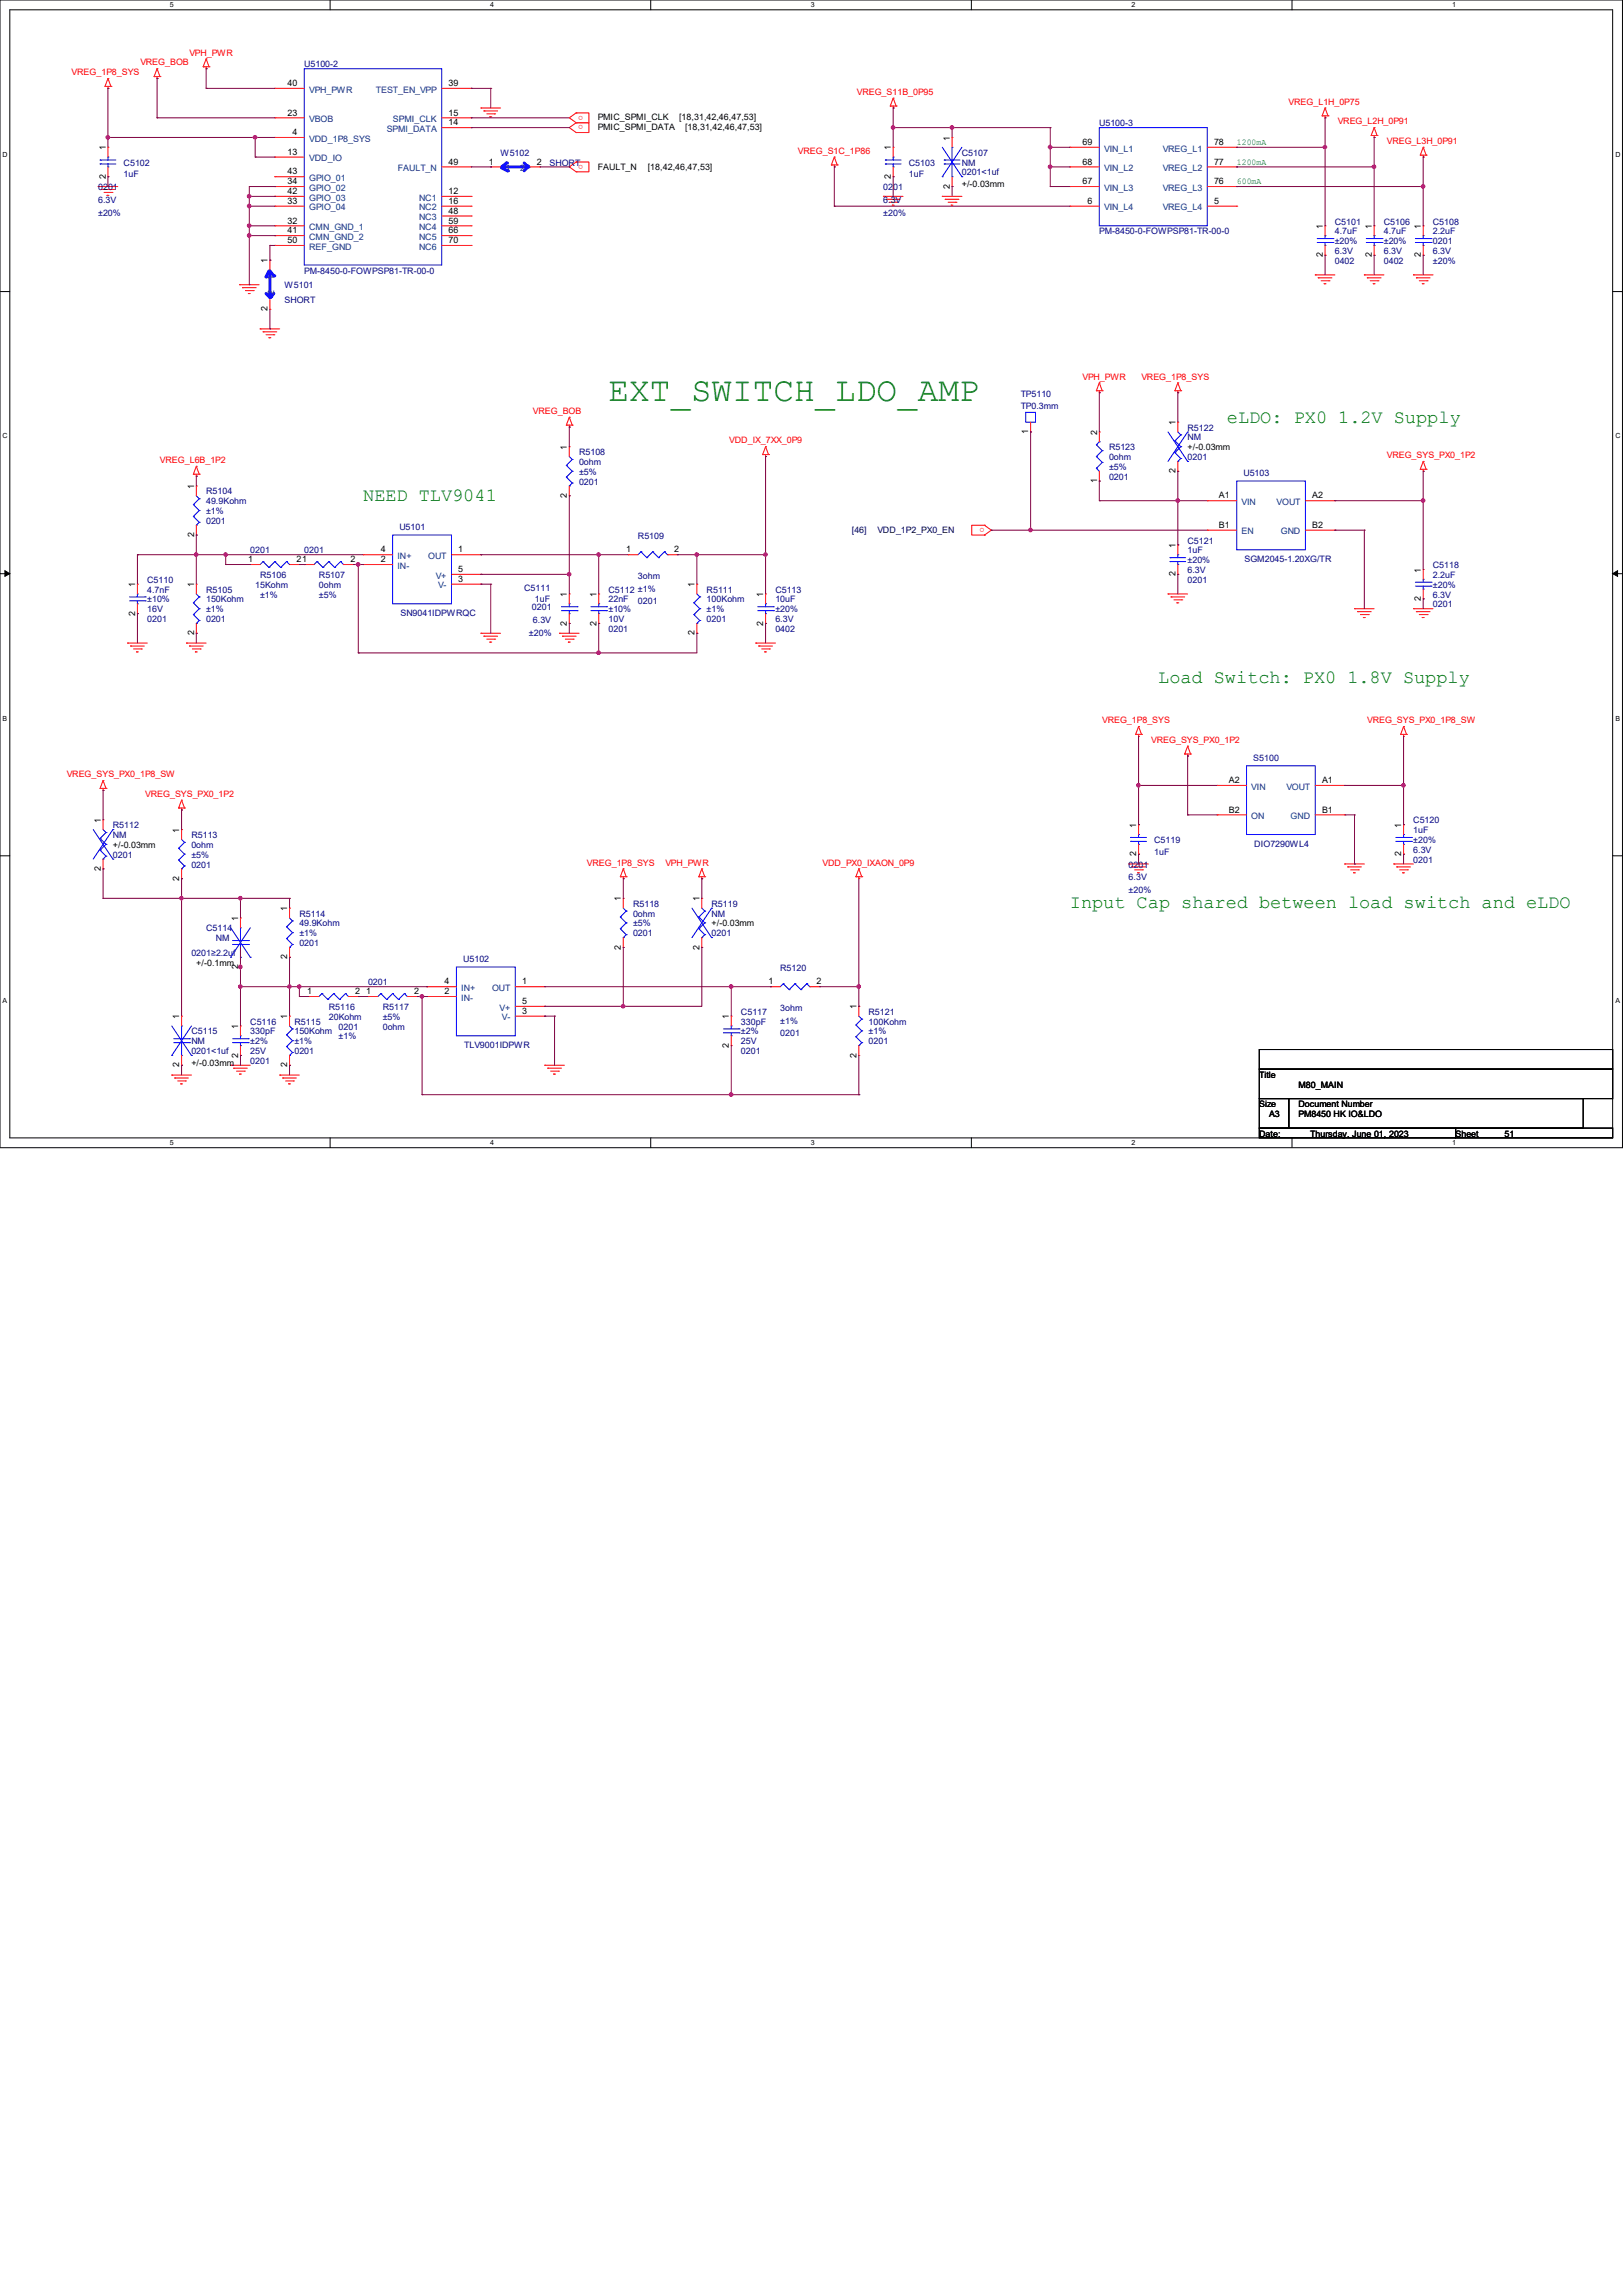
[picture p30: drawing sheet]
<svg xmlns="http://www.w3.org/2000/svg" width="210mm" height="297mm" viewBox="0 0 210 297" stroke-linecap="round" stroke-linejoin="round" font-family="sans-serif">
<defs><g id="words">
<text font-size="4.4" fill="#008000" x="78.7" y="51.8">EXT_SWITCH_LDO_AMP</text>
<g font-size="2.4" fill="#008000">
<text x="158.8" y="54.7">eLDO: PX0 1.2V Supply</text>
<text x="47" y="64.8">NEED TLV9041</text>
<text x="149.9" y="88.3">Load Switch: PX0 1.8V Supply</text>
<text x="138.4" y="117.5">Input Cap shared between load switch and eLDO</text>
</g>
<g font-size="1.1" fill="#f00">
<text x="9.3" y="9.7">VREG_1P8_SYS</text>
<text x="18.2" y="8.5">VREG_BOB</text>
<text x="24.5" y="7.2">VPH_PWR</text>
<text x="75.5" y="14.9" transform="rotate(-180 75.5 14.9)">o</text>
<text x="75.5" y="16.2" transform="rotate(-180 75.5 16.2)">o</text>
<text x="110.9" y="12.3">VREG_S11B_0P95</text>
<text x="166.7" y="13.5">VREG_L1H_0P75</text>
<text x="173.1" y="16.1">VREG_L2H_0P91</text>
<text x="75.5" y="21.3" transform="rotate(-180 75.5 21.3)">o</text>
<text x="103.2" y="19.9">VREG_S1C_1P86</text>
<text x="179.4" y="18.6">VREG_L3H_0P91</text>
<text x="69" y="53.6">VREG_BOB</text>
<text x="140.1" y="49.1">VPH_PWR</text>
<text x="147.7" y="49.1">VREG_1P8_SYS</text>
<text x="20.7" y="59.9">VREG_L6B_1P2</text>
<text x="94.4" y="57.4">VDD_IX_7XX_0P9</text>
<text x="179.4" y="59.3">VREG_SYS_PX0_1P2</text>
<text x="127.4" y="68.3" transform="rotate(-180 127.4 68.3)">o</text>
<text x="142.6" y="93.6">VREG_1P8_SYS</text>
<text x="176.9" y="93.6">VREG_SYS_PX0_1P8_SW</text>
<text x="8.6" y="100.5">VREG_SYS_PX0_1P8_SW</text>
<text x="149" y="96.1">VREG_SYS_PX0_1P2</text>
<text x="18.8" y="103.1">VREG_SYS_PX0_1P2</text>
<text x="75.9" y="112">VREG_1P8_SYS</text>
<text x="86.1" y="112">VPH_PWR</text>
<text x="106.4" y="112">VDD_PX0_IXAON_0P9</text>
</g>
<g font-size="1.1">
<text x="37.2" y="11.1">40</text>
<text x="58" y="11.1">39</text>
<text x="37.2" y="14.9">23</text>
<text x="37.8" y="17.5">4</text>
<text x="58" y="14.9">15</text>
<text x="58" y="16.2">14</text>
<text x="77.3" y="15.6">PMIC_SPMI_CLK</text>
<text x="77.3" y="16.8">PMIC_SPMI_DATA</text>
<text x="87.9" y="15.6">[18,31,42,46,47,53]</text>
<text x="88.6" y="16.8">[18,31,42,46,47,53]</text>
<text x="13.7" y="23.1" transform="rotate(-90 13.7 23.1)">2</text>
<text x="13.7" y="19.5" transform="rotate(-90 13.7 19.5)">1</text>
<text x="37.2" y="20">13</text>
<text x="37.2" y="22.6">43</text>
<text x="37.2" y="23.8">34</text>
<text x="58" y="21.3">49</text>
<text x="63.2" y="21.3">1</text>
<text x="69.5" y="21.3">2</text>
<text x="77.3" y="21.9">FAULT_N</text>
<text x="83.8" y="21.9">[18,42,46,47,53]</text>
<text x="115.3" y="23.1" transform="rotate(-90 115.3 23.1)">2</text>
<text x="115.3" y="19.5" transform="rotate(-90 115.3 19.5)">1</text>
<text x="122.9" y="18.2" transform="rotate(-90 122.9 18.2)">1</text>
<text x="140.1" y="18.8">69</text>
<text x="140.1" y="21.3">68</text>
<text x="140.1" y="23.8">67</text>
<text x="157.1" y="18.8">78</text>
<text x="157.1" y="21.3">77</text>
<text x="157.1" y="23.8">76</text>
<text x="37.2" y="25.1">42</text>
<text x="37.2" y="26.4">33</text>
<text x="37.2" y="28.9">32</text>
<text x="58" y="25.1">12</text>
<text x="58" y="26.4">16</text>
<text x="58" y="27.6">48</text>
<text x="58" y="28.9">59</text>
<text x="122.9" y="24.4" transform="rotate(-90 122.9 24.4)">2</text>
<text x="124.4" y="24.2">+/-0.03mm</text>
<text x="140.7" y="26.4">6</text>
<text x="157.1" y="26.4">5</text>
<text x="171.2" y="29.6" transform="rotate(-90 171.2 29.6)">1</text>
<text x="177.5" y="29.6" transform="rotate(-90 177.5 29.6)">1</text>
<text x="183.9" y="29.6" transform="rotate(-90 183.9 29.6)">1</text>
<text x="34.6" y="34.1" transform="rotate(-90 34.6 34.1)">1</text>
<text x="37.2" y="30.2">41</text>
<text x="37.2" y="31.5">50</text>
<text x="58" y="30.2">66</text>
<text x="58" y="31.5">70</text>
<text x="171.2" y="33.3" transform="rotate(-90 171.2 33.3)">2</text>
<text x="177.5" y="33.3" transform="rotate(-90 177.5 33.3)">2</text>
<text x="183.9" y="33.3" transform="rotate(-90 183.9 33.3)">2</text>
<text x="34.6" y="40.3" transform="rotate(-90 34.6 40.3)">2</text>
<text x="73.4" y="58.2" transform="rotate(-90 73.4 58.2)">1</text>
<text x="133.1" y="56.2" transform="rotate(-90 133.1 56.2)">1</text>
<text x="141.9" y="56.3" transform="rotate(-90 141.9 56.3)">2</text>
<text x="152.1" y="55" transform="rotate(-90 152.1 55)">1</text>
<text x="153.7" y="58.3">+/-0.03mm</text>
<text x="25.1" y="63.3" transform="rotate(-90 25.1 63.3)">1</text>
<text x="73.4" y="64.4" transform="rotate(-90 73.4 64.4)">2</text>
<text x="141.9" y="62.5" transform="rotate(-90 141.9 62.5)">1</text>
<text x="152.1" y="61.2" transform="rotate(-90 152.1 61.2)">2</text>
<text x="157.7" y="64.5">A1</text>
<text x="169.8" y="64.5">A2</text>
<text x="25.1" y="69.5" transform="rotate(-90 25.1 69.5)">2</text>
<text x="49.3" y="71.5">4</text>
<text x="59.3" y="71.5">1</text>
<text x="81" y="71.5">1</text>
<text x="87.2" y="71.5">2</text>
<text x="152.1" y="70.9" transform="rotate(-90 152.1 70.9)">1</text>
<text x="157.7" y="68.3">B1</text>
<text x="169.8" y="68.3">B2</text>
<text x="17.5" y="76" transform="rotate(-90 17.5 76)">1</text>
<text x="25.1" y="76" transform="rotate(-90 25.1 76)">1</text>
<text x="32.1" y="72.7">1</text>
<text x="38.4" y="72.7">21</text>
<text x="45.3" y="72.7">2</text>
<text x="49.3" y="72.7">2</text>
<text x="59.3" y="75.3">3</text>
<text x="59.3" y="74">5</text>
<text x="73.4" y="77.2" transform="rotate(-90 73.4 77.2)">1</text>
<text x="77.2" y="77.2" transform="rotate(-90 77.2 77.2)">1</text>
<text x="89.9" y="76" transform="rotate(-90 89.9 76)">1</text>
<text x="98.8" y="77.2" transform="rotate(-90 98.8 77.2)">1</text>
<text x="152.1" y="74.6" transform="rotate(-90 152.1 74.6)">2</text>
<text x="183.9" y="77.7" transform="rotate(-90 183.9 77.7)">2</text>
<text x="183.9" y="74.1" transform="rotate(-90 183.9 74.1)">1</text>
<text x="17.5" y="79.6" transform="rotate(-90 17.5 79.6)">2</text>
<text x="25.1" y="82.2" transform="rotate(-90 25.1 82.2)">2</text>
<text x="73.4" y="80.9" transform="rotate(-90 73.4 80.9)">2</text>
<text x="77.2" y="80.9" transform="rotate(-90 77.2 80.9)">2</text>
<text x="89.9" y="82.2" transform="rotate(-90 89.9 82.2)">2</text>
<text x="98.8" y="80.9" transform="rotate(-90 98.8 80.9)">2</text>
<text x="159" y="101.3">A2</text>
<text x="171.1" y="101.3">A1</text>
<text x="13" y="106.4" transform="rotate(-90 13 106.4)">1</text>
<text x="23.2" y="107.7" transform="rotate(-90 23.2 107.7)">1</text>
<text x="147" y="107.1" transform="rotate(-90 147 107.1)">1</text>
<text x="159" y="105.1">B2</text>
<text x="171.1" y="105.1">B1</text>
<text x="181.3" y="107.1" transform="rotate(-90 181.3 107.1)">1</text>
<text x="13" y="112.7" transform="rotate(-90 13 112.7)">2</text>
<text x="14.6" y="109.7">+/-0.03mm</text>
<text x="23.2" y="113.9" transform="rotate(-90 23.2 113.9)">2</text>
<text x="147" y="110.8" transform="rotate(-90 147 110.8)">2</text>
<text x="181.3" y="110.8" transform="rotate(-90 181.3 110.8)">2</text>
<text x="30.8" y="119.1" transform="rotate(-90 30.8 119.1)">1</text>
<text x="37.2" y="117.9" transform="rotate(-90 37.2 117.9)">1</text>
<text x="80.3" y="116.6" transform="rotate(-90 80.3 116.6)">1</text>
<text x="90.5" y="116.6" transform="rotate(-90 90.5 116.6)">1</text>
<text x="92.1" y="119.8">+/-0.03mm</text>
<text x="25.4" y="124.9">+/-0.1mm</text>
<text x="30.8" y="125.4" transform="rotate(-90 30.8 125.4)">2</text>
<text x="37.2" y="124.1" transform="rotate(-90 37.2 124.1)">2</text>
<text x="80.3" y="122.8" transform="rotate(-90 80.3 122.8)">2</text>
<text x="90.5" y="122.8" transform="rotate(-90 90.5 122.8)">2</text>
<text x="23.2" y="131.8" transform="rotate(-90 23.2 131.8)">1</text>
<text x="37.2" y="131.8" transform="rotate(-90 37.2 131.8)">1</text>
<text x="39.7" y="128.6">1</text>
<text x="46" y="128.6">2</text>
<text x="47.4" y="128.6">1</text>
<text x="53.6" y="128.6">2</text>
<text x="57.5" y="128.6">2</text>
<text x="57.5" y="127.3">4</text>
<text x="67.6" y="127.3">1</text>
<text x="67.6" y="131.1">3</text>
<text x="67.6" y="129.9">5</text>
<text x="94.3" y="131.8" transform="rotate(-90 94.3 131.8)">1</text>
<text x="99.4" y="127.3">1</text>
<text x="105.7" y="127.3">2</text>
<text x="110.8" y="130.6" transform="rotate(-90 110.8 130.6)">1</text>
<text x="24.8" y="137.9">+/-0.03mm</text>
<text x="30.8" y="136.8" transform="rotate(-90 30.8 136.8)">2</text>
<text x="30.8" y="133.1" transform="rotate(-90 30.8 133.1)">1</text>
<text x="94.3" y="135.5" transform="rotate(-90 94.3 135.5)">2</text>
<text x="110.8" y="136.8" transform="rotate(-90 110.8 136.8)">2</text>
<text x="23.2" y="138.1" transform="rotate(-90 23.2 138.1)">2</text>
<text x="37.2" y="138.1" transform="rotate(-90 37.2 138.1)">2</text>
<text x="162.9" y="139.4">Title</text>
<text x="162.9" y="143.2">Size</text>
<text x="168" y="143.2">Document Number</text>
<text x="168" y="140.7">M80_MAIN</text>
<text x="162.9" y="147">Date:</text>
<text x="164.2" y="144.5">A3</text>
<text x="168" y="144.5">PM8450 HK IO&amp;LDO</text>
<text x="169.5" y="147">Thursday, June 01, 2023</text>
<text x="188.3" y="147">Sheet</text>
<text x="194.7" y="147">51</text>
</g>
<g font-size="1.1" fill="#000080">
<text x="39.4" y="8.7">U5100-2</text>
<text x="142.2" y="16.3">U5100-3</text>
<text x="16" y="21.4">C5102</text>
<text x="16" y="22.9">1uF</text>
<text x="64.8" y="20.2">W5102</text>
<text x="71.1" y="21.4">SHORT</text>
<text x="117.6" y="21.4">C5103</text>
<text x="117.6" y="22.9">1uF</text>
<text x="124.4" y="20.2">C5107</text>
<text x="124.4" y="21.4">NM</text>
<text x="124.4" y="22.7">0201&lt;1uf</text>
<text x="12.7" y="24.6">0201</text>
<text x="12.7" y="26.2">6.3V</text>
<text x="12.7" y="27.9">±20%</text>
<text x="114.3" y="24.6">0201</text>
<text x="114.3" y="26.2">6.3V</text>
<text x="114.3" y="27.9">±20%</text>
<text x="172.7" y="29">C5101</text>
<text x="179.1" y="29">C5106</text>
<text x="185.4" y="29">C5108</text>
<text x="39.4" y="35.4">PM-8450-0-FOWPSP81-TR-00-0</text>
<text x="142.2" y="30.3">PM-8450-0-FOWPSP81-TR-00-0</text>
<text x="172.7" y="30.3">4.7uF</text>
<text x="172.7" y="34.1">0402</text>
<text x="172.7" y="32.9">6.3V</text>
<text x="172.7" y="31.6">±20%</text>
<text x="179.1" y="30.3">4.7uF</text>
<text x="179.1" y="34.1">0402</text>
<text x="179.1" y="32.9">6.3V</text>
<text x="179.1" y="31.6">±20%</text>
<text x="185.4" y="30.3">2.2uF</text>
<text x="185.4" y="31.6">0201</text>
<text x="185.4" y="32.9">6.3V</text>
<text x="185.4" y="34.1">±20%</text>
<text x="36.8" y="37.3">W5101</text>
<text x="36.8" y="39.2">SHORT</text>
<text x="132.1" y="51.4">TP5110</text>
<text x="132.1" y="52.9">TP0.3mm</text>
<text x="74.9" y="58.9">R5108</text>
<text x="143.5" y="58.3">R5123</text>
<text x="143.5" y="59.5">0ohm</text>
<text x="153.7" y="55.7">R5122</text>
<text x="153.7" y="57">NM</text>
<text x="153.7" y="59.5">0201</text>
<text x="26.7" y="64">R5104</text>
<text x="26.7" y="65.2">49.9Kohm</text>
<text x="74.9" y="60.2">0ohm</text>
<text x="74.9" y="61.4">±5%</text>
<text x="74.9" y="62.7">0201</text>
<text x="143.5" y="60.8">±5%</text>
<text x="143.5" y="62.1">0201</text>
<text x="160.9" y="61.6">U5103</text>
<text x="26.7" y="66.5">±1%</text>
<text x="26.7" y="67.8">0201</text>
<text x="32.4" y="71.6">0201</text>
<text x="39.4" y="71.6">0201</text>
<text x="51.7" y="68.5">U5101</text>
<text x="82.5" y="69.7">R5109</text>
<text x="153.7" y="70.3">C5121</text>
<text x="153.7" y="71.6">1uF</text>
<text x="19" y="75.4">C5110</text>
<text x="19" y="76.7">4.7nF</text>
<text x="19" y="77.9">±10%</text>
<text x="26.7" y="76.7">R5105</text>
<text x="26.7" y="77.9">150Kohm</text>
<text x="33" y="76">15Kohm</text>
<text x="33.7" y="74.8">R5106</text>
<text x="33.7" y="77.3">±1%</text>
<text x="41.3" y="74.8">R5107</text>
<text x="41.3" y="76">0ohm</text>
<text x="41.3" y="77.3">±5%</text>
<text x="67.8" y="76.4">C5111</text>
<text x="69.2" y="77.9">1uF</text>
<text x="78.7" y="76.7">C5112 ±1%</text>
<text x="78.7" y="77.9">22nF</text>
<text x="82.5" y="74.9">3ohm</text>
<text x="91.4" y="76.7">R5111</text>
<text x="91.4" y="77.9">100Kohm</text>
<text x="100.3" y="76.7">C5113</text>
<text x="100.3" y="77.9">10uF</text>
<text x="153.7" y="75.4">0201</text>
<text x="153.7" y="74.1">6.3V</text>
<text x="153.7" y="72.9">±20%</text>
<text x="161" y="72.7">SGM2045-1.20XG/TR</text>
<text x="185.4" y="73.5">C5118</text>
<text x="185.4" y="74.8">2.2uF</text>
<text x="185.4" y="77.3">6.3V</text>
<text x="185.4" y="76">±20%</text>
<text x="19" y="80.5">0201</text>
<text x="19" y="79.2">16V</text>
<text x="26.7" y="79.2">±1%</text>
<text x="26.7" y="80.5">0201</text>
<text x="51.8" y="79.7">SN9041IDPWRQC</text>
<text x="68.4" y="82.3">±20%</text>
<text x="68.8" y="79">0201</text>
<text x="69" y="80.6">6.3V</text>
<text x="78.7" y="81.7">0201</text>
<text x="78.7" y="80.5">10V</text>
<text x="78.7" y="79.2">±10%</text>
<text x="82.5" y="78.2">0201</text>
<text x="91.4" y="79.2">±1%</text>
<text x="91.4" y="80.5">0201</text>
<text x="100.3" y="81.7">0402</text>
<text x="100.3" y="80.5">6.3V</text>
<text x="100.3" y="79.2">±20%</text>
<text x="185.4" y="78.6">0201</text>
<text x="162.2" y="98.4">S5100</text>
<text x="14.6" y="107.1">R5112</text>
<text x="182.9" y="106.5">C5120</text>
<text x="182.9" y="107.8">1uF</text>
<text x="14.6" y="108.4">NM</text>
<text x="14.6" y="111">0201</text>
<text x="24.8" y="108.4">R5113</text>
<text x="24.8" y="109.7">0ohm</text>
<text x="24.8" y="111">±5%</text>
<text x="24.8" y="112.2">0201</text>
<text x="146" y="112.2">0201</text>
<text x="146" y="113.9">6.3V</text>
<text x="149.3" y="109.1">C5119</text>
<text x="149.3" y="110.6">1uF</text>
<text x="162.3" y="109.6">DIO7290WL4</text>
<text x="182.9" y="111.6">0201</text>
<text x="182.9" y="110.3">6.3V</text>
<text x="182.9" y="109.1">±20%</text>
<text x="38.7" y="118.6">R5114</text>
<text x="38.7" y="119.8">49.9Kohm</text>
<text x="81.9" y="117.3">R5118</text>
<text x="81.9" y="118.6">0ohm</text>
<text x="81.9" y="119.8">±5%</text>
<text x="92.1" y="117.3">R5119</text>
<text x="92.1" y="118.6">NM</text>
<text x="146" y="115.5">±20%</text>
<text x="24.8" y="123.7">0201≥2.2uf</text>
<text x="26.7" y="120.5">C5114</text>
<text x="27.9" y="121.8">NM</text>
<text x="38.7" y="121.1">±1%</text>
<text x="38.7" y="122.4">0201</text>
<text x="59.9" y="124.4">U5102</text>
<text x="81.9" y="121.1">0201</text>
<text x="92.1" y="121.1">0201</text>
<text x="101" y="125.6">R5120</text>
<text x="42.5" y="130.6">R5116</text>
<text x="42.5" y="131.9">20Kohm</text>
<text x="47.6" y="127.5">0201</text>
<text x="49.5" y="130.6">R5117</text>
<text x="49.5" y="131.9">±5%</text>
<text x="95.9" y="131.3">C5117</text>
<text x="101" y="130.8">3ohm</text>
<text x="112.4" y="131.3">R5121</text>
<text x="24.8" y="133.8">C5115</text>
<text x="24.8" y="135.1">NM</text>
<text x="24.8" y="136.4">0201&lt;1uf</text>
<text x="32.4" y="132.5">C5116</text>
<text x="32.4" y="133.8">330pF</text>
<text x="32.4" y="137.6">0201</text>
<text x="32.4" y="136.4">25V</text>
<text x="32.4" y="135.1">±2%</text>
<text x="38.1" y="132.5">R5115</text>
<text x="38.1" y="133.8">150Kohm</text>
<text x="38.1" y="135.1">±1%</text>
<text x="38.1" y="136.4">0201</text>
<text x="43.8" y="134.5">±1%</text>
<text x="43.8" y="133.2">0201</text>
<text x="49.5" y="133.2">0ohm</text>
<text x="60.1" y="135.6">TLV9001IDPWR</text>
<text x="95.9" y="132.5">330pF</text>
<text x="95.9" y="136.4">0201</text>
<text x="95.9" y="135.1">25V</text>
<text x="95.9" y="133.8">±2%</text>
<text x="101" y="132.4">±1%</text>
<text x="101" y="134.1">0201</text>
<text x="112.4" y="132.5">100Kohm</text>
<text x="112.4" y="133.8">±1%</text>
<text x="112.4" y="135.1">0201</text>
</g>
<g font-size="1.1" fill="#004080">
<text x="40" y="12">VPH_PWR</text>
<text x="48.6" y="12">TEST_EN_VPP</text>
<text x="40" y="15.8">VBOB</text>
<text x="50" y="17.1">SPMI_DATA</text>
<text x="50.8" y="15.8">SPMI_CLK</text>
<text x="40" y="18.3">VDD_1P8_SYS</text>
<text x="40" y="20.9">VDD_IO</text>
<text x="40" y="23.4">GPIO_01</text>
<text x="51.5" y="22.1">FAULT_N</text>
<text x="65.4" y="22.1">1</text>
<text x="67.3" y="22.1">2</text>
<text x="142.9" y="19.6">VIN_L1</text>
<text x="142.9" y="22.1">VIN_L2</text>
<text x="150.4" y="19.6">VREG_L1</text>
<text x="150.4" y="22.1">VREG_L2</text>
<text x="40" y="24.7">GPIO_02</text>
<text x="40" y="26">GPIO_03</text>
<text x="40" y="27.2">GPIO_04</text>
<text x="40" y="29.8">CMN_GND_1</text>
<text x="54.2" y="26">NC1</text>
<text x="54.2" y="27.2">NC2</text>
<text x="54.2" y="28.5">NC3</text>
<text x="54.2" y="29.8">NC4</text>
<text x="142.9" y="24.7">VIN_L3</text>
<text x="142.9" y="27.2">VIN_L4</text>
<text x="150.4" y="24.7">VREG_L3</text>
<text x="150.4" y="27.2">VREG_L4</text>
<text x="40" y="31">CMN_GND_2</text>
<text x="40" y="32.3">REF_GND</text>
<text x="54.2" y="31">NC5</text>
<text x="54.2" y="32.3">NC6</text>
<text x="35.5" y="38.1" transform="rotate(-90 35.5 38.1)">2</text>
<text x="35.5" y="36.2" transform="rotate(-90 35.5 36.2)">1</text>
<text x="160.6" y="65.3">VIN</text>
<text x="165.2" y="65.3">VOUT</text>
<text x="160.6" y="69.1">EN</text>
<text x="165.7" y="69.1">GND</text>
<text x="51.4" y="73.6">IN-</text>
<text x="51.4" y="72.3">IN+</text>
<text x="55.4" y="72.3">OUT</text>
<text x="56.4" y="74.8">V+</text>
<text x="56.7" y="76.1">V-</text>
<text x="161.9" y="102.2">VIN</text>
<text x="161.9" y="106">ON</text>
<text x="166.4" y="102.2">VOUT</text>
<text x="167" y="106">GND</text>
<text x="59.7" y="129.5">IN-</text>
<text x="59.7" y="128.2">IN+</text>
<text x="63.7" y="128.2">OUT</text>
<text x="64.6" y="130.7">V+</text>
<text x="64.9" y="132">V-</text>
</g>
<g font-size="1.1" fill="#008000">
<text x="160" y="18.8">1200mA</text>
<text x="160" y="21.3">1200mA</text>
<text x="160" y="23.8">600mA</text>
</g>
<g font-size="1.1" fill="#000040">
<text x="110.2" y="68.9">[46]</text>
<text x="113.5" y="68.9">VDD_1P2_PX0_EN</text>
</g>
<g font-size=".9">
<text x="22" y=".9">5</text>
<text x="63.4" y=".9">4</text>
<text x="104.9" y=".9">3</text>
<text x="146.4" y=".9">2</text>
<text x="187.9" y=".9">1</text>
<text x=".3" y="20.3">D</text>
<text x="209" y="20.3">D</text>
<text x=".3" y="56.7">C</text>
<text x="209" y="56.7">C</text>
<text x=".3" y="93.2">B</text>
<text x="209" y="93.2">B</text>
<text x=".3" y="129.7">A</text>
<text x="209" y="129.7">A</text>
<text x="22" y="148.1">5</text>
<text x="63.4" y="148.1">4</text>
<text x="104.9" y="148.1">3</text>
<text x="146.4" y="148.1">2</text>
<text x="187.9" y="148.1">1</text>
</g>
</g></defs>
<path d="M0 0h209.9v148.5h-209.9zM1.3 1.3h207.4v145.9h-207.4z" fill="none" stroke="#000" stroke-width=".13"/>
<g fill="#fff">
<path d="M22 .1h.5v1h-.5z"/>
<path d="M22 147.3h.5v1h-.5z"/>
</g>
<path d="M42.7 0v1.3M42.7 147.2v1.3" fill="none" stroke="#000" stroke-width=".13"/>
<g fill="#fff">
<path d="M63.4 .1h.5v1h-.5z"/>
<path d="M63.4 147.3h.5v1h-.5z"/>
</g>
<path d="M84.2 0v1.3M84.2 147.2v1.3" fill="none" stroke="#000" stroke-width=".13"/>
<g fill="#fff">
<path d="M104.9 .1h.5v1h-.5z"/>
<path d="M104.9 147.3h.5v1h-.5z"/>
</g>
<path d="M125.7 0v1.3M125.7 147.2v1.3" fill="none" stroke="#000" stroke-width=".13"/>
<g fill="#fff">
<path d="M146.4 .1h.5v1h-.5z"/>
<path d="M146.4 147.3h.5v1h-.5z"/>
</g>
<path d="M167.2 0v1.3M167.2 147.2v1.3" fill="none" stroke="#000" stroke-width=".13"/>
<g fill="#fff">
<path d="M187.9 .1h.5v1h-.5z"/>
<path d="M187.9 147.3h.5v1h-.5z"/>
<path d="M.3 19.5h.7v1h-.7z"/>
<path d="M209 19.5h.6v1h-.6z"/>
<path d="M.3 55.9h.7v1h-.7z"/>
<path d="M209 55.9h.6v1h-.6z"/>
</g>
<path d="M0 37.7h1.3M208.7 37.7h1.2" fill="none" stroke="#000" stroke-width=".13"/>
<g fill="#fff">
<path d="M.3 92.4h.6v1h-.6z"/>
<path d="M209 92.4h.6v1h-.6z"/>
</g>
<path d="M0 74.2h1.3M208.7 74.2h1.2" fill="none" stroke="#000" stroke-width=".13"/>
<path d="M.6 73.8l.7 .4-.7 .3zM208.7 74.2l.6-.4v.7z" fill="#000" stroke="#000" stroke-width=".13"/>
<g fill="#fff">
<path d="M.3 128.9h.6v1h-.6z"/>
<path d="M209 128.9h.5v1h-.5z"/>
</g>
<path d="M0 110.7h1.3M208.7 110.7h1.2M162.9 135.8h45.8v2.5h-45.8zM162.9 138.3h45.8v3.8h-45.8zM162.9 142.1h3.9v3.8h-3.9zM162.9 145.9h25.4v1.3h-25.4zM166.8 142.1h38.1v3.8h-38.1zM188.3 145.9h20.4v1.3h-20.4z" fill="none" stroke="#000" stroke-width=".13"/>
<g fill="none" stroke="#f00" stroke-width=".13">
<path d="M13.6 11.2h.1M13.6 11.2h.8M14 11.4h.1M14 10.2h.1M14 11.2v.2M14 10.2l.4 1M14 10.2l-.4 1M14.4 11.2h.1M19.9 9.9h.1M19.9 9.9h.8M20.3 10.2h.1M20.3 8.9h.1"/>
<path d="M20.3 9.9v.3M20.3 8.9l.4 1M20.3 8.9l-.4 1M20.7 9.9h.1M26.3 8.6h.1M26.3 8.6h.8M26.7 8.9h.1M26.7 7.6h.1M26.7 8.6v.3M26.7 7.6l.4 1M26.7 7.6l-.4 1M27.1 8.6h.1"/>
<path d="M35.6 11.4h.1M35.6 15.2h.1M35.6 17.8h.1M35.6 11.4h3.8M35.6 15.2h3.8M35.6 17.8h3.8M57.1 11.4h3.9M57.1 15.2h3.9M57.1 16.5h3.9M61 11.4h.1M61 15.2h.1M61 16.5h.1"/>
<path d="M62.2 14h.1M62.2 14h2.6M62.6 14.4h.1M62.6 14.4h1.8M63 14.7h1M63.4 15.1h.1M63.4 15.1h.2M64 14.7h.1M74.5 15.9h.1M74.5 14.6h.1M74.5 14.6h1.7v1.3h-1.7M74.5 17.1h.1"/>
<path d="M74.5 15.9h1.7v1.2h-1.7M74.5 14.6l-.8 .6 .8 .7M74.5 15.9l-.8 .6 .8 .6M115.2 13.7h.1M115.2 13.7h.8M115.6 14h.1M115.6 12.7h.1M115.6 13.7v.3M115.6 12.7l.4 1M115.6 12.7l-.4 1M116 13.7h.1M138.4 19h.1"/>
<path d="M138.4 19h3.8M156.2 19h3.8M160 19h.1M171.1 15h.1M171.1 15h.7M171.4 15.2h.1M171.4 14h.1M171.4 15v.2M171.4 14l.4 1M171.4 14l-.3 1M171.8 15h.1M177.4 17.5h.1"/>
<path d="M177.4 17.5h.8M177.8 17.8h.1M177.8 16.5h.1M177.8 17.5v.3M177.8 16.5l.4 1M177.8 16.5l-.4 1M178.2 17.5h.1M184.1 19h.1M184.1 19l.4 1.1M184.1 19l-.3 1.1M12.7 24.1h.1M12.7 24.1h2.5"/>
<path d="M13.1 24.5h.1M13.1 24.5h1.8M13.5 24.9h1M13.8 25.3h.1M13.8 25.3h.3M14.5 24.9h.1M31 36.8h.1M31 36.8h2.5M31.4 37.2h.1M31.4 37.2h1.7M31.7 37.6h1.1M32.1 38h.1"/>
<path d="M32.1 38h.3M32.8 37.6h.1M35.6 20.3h.1M35.6 22.9h.1M35.6 24.1h.1M35.6 25.4h.1M35.6 26.7h.1M35.6 29.2h.1M35.6 30.5h.1M35.6 31.7h.1M35.6 24.1h3.8M35.6 25.4h3.8"/>
<path d="M35.6 20.3h3.8M35.6 22.9h3.8M35.6 26.7h3.8M35.6 29.2h3.8M35.6 30.5h3.8M35.6 31.7h3.8M57.1 25.4h3.9M57.1 26.7h3.9M57.1 29.2h3.9M57.1 30.5h3.9M57.1 31.7h3.9M57.1 21.6h3.9"/>
<path d="M57.1 27.9h3.9M61 21.6h.1M61 25.4h.1M61 26.7h.1M61 27.9h.1M61 29.2h.1M61 30.5h.1M61 31.7h.1M74.5 22.2h.1M74.5 21h.1M74.5 21h1.7v1.2h-1.7M74.5 21l-.8 .6 .8 .6"/>
<path d="M107.6 21.3h.1M107.6 21.3h.7M107.9 21.6h.1M107.9 20.3h.1M107.9 21.3v.3M107.9 20.3l.4 1M107.9 20.3l-.3 1M108.3 21.3h.1M114.3 25.4h.1M114.3 25.4h2.5M114.7 25.8h.1M114.7 25.8h1.8"/>
<path d="M115.1 26.2h1M115.4 26.5h.1M115.4 26.5h.3M116.1 26.2h.1M121.9 25.4h.1M121.9 25.4h2.6M122.3 25.8h.1M122.3 25.8h1.8M122.7 26.2h1M123.1 26.5h.1M123.1 26.5h.2M123.7 26.2h.1"/>
<path d="M138.4 21.6h.1M138.4 24.1h.1M138.4 26.7h.1M138.4 24.1h3.8M138.4 26.7h3.8M138.4 21.6h3.8M156.2 24.1h3.8M156.2 26.7h3.8M156.2 21.6h3.8M160 21.6h.1M160 24.1h.1M160 26.7h.1"/>
<path d="M170.2 35.6h.1M170.2 35.6h2.5M170.6 35.9h.1M170.6 35.9h1.7M170.9 36.3h1.1M171.3 36.7h.1M171.3 36.7h.3M171.4 29.2h.1M171.4 33h.1M171.4 29.2v1.3M171.4 31.7v1.3M172 36.3h.1"/>
<path d="M176.5 35.6h.1M176.5 35.6h2.6M176.9 35.9h.1M176.9 35.9h1.8M177.3 36.3h1M177.7 36.7h.1M177.7 36.7h.2M177.8 29.2h.1M177.8 33h.1M177.8 29.2v1.3M177.8 31.7v1.3M178.3 36.3h.1"/>
<path d="M182.9 35.6h.1M182.9 35.6h2.5M183.3 35.9h.1M183.3 35.9h1.7M183.6 36.3h1.1M183.8 20.1h.1M183.8 20.1h.7M184 36.7h.1M184 36.7h.3M184.1 20.3h.1M184.1 29.2h.1M184.1 33h.1"/>
<path d="M184.1 20.1v.2M184.1 29.2v1.3M184.1 31.7v1.3M184.5 20.1h.1M184.7 36.3h.1M33.7 42.5h.1M33.7 42.5h2.5M34 42.9h.1M34 42.9h1.8M34.4 43.3h1M34.8 43.7h.1M34.8 43.7h.3"/>
<path d="M35.4 43.3h.1M73.3 55h.1M73.3 55h.7M73.7 55.2h.1M73.7 54h.1M73.7 57.8h.1M73.7 55v.2M73.7 57.8v1.3M73.7 54l.3 1M73.7 54l-.4 1M74 55h.1M98.7 58.8h.1"/>
<path d="M98.7 58.8h.7M99.1 59.1h.1M99.1 57.8h.1M99.1 58.8v.3M99.1 57.8l.3 1M99.1 57.8l-.4 1M99.4 58.8h.1M133.3 55.9h.1M133.3 54.6v1.3M141.9 50.5h.1M141.9 50.5h.7M142.2 50.8h.1"/>
<path d="M142.2 49.5h.1M142.2 55.9h.1M142.2 50.5v.3M142.2 55.9v1.2M142.2 49.5l.4 1M142.2 49.5l-.3 1M142.6 50.5h.1M152 50.5h.1M152 50.5h.8M152.4 50.8h.1M152.4 49.5h.1M152.4 54.6h.1"/>
<path d="M152.4 50.5v.3M152.4 54.6v1.3M152.4 59.7v1.3M152.4 49.5l.4 1M152.4 49.5l-.4 1M152.8 50.5h.1M184.1 59.7h.1M184.1 59.7l.4 1M184.1 59.7l-.3 1M17.8 75.6h.1M17.8 79.4h.1M17.8 75.6v1.2"/>
<path d="M17.8 78.1v1.3M25 61.3h.1M25 61.3h.8M25.4 61.6h.1M25.4 60.3h.1M25.4 62.9h.1M25.4 69.2h.1M25.4 75.6h.1M25.4 61.3v.3M25.4 62.9v1.2M25.4 67.9v1.3M25.4 75.6v1.2"/>
<path d="M25.4 60.3l.4 1M25.4 60.3l-.4 1M25.8 61.3h.1M47 73h.1M47 71.8h.1M47 71.8h3.8M47 73h3.8M58.4 71.8h3.8M58.4 75.6h3.8M58.4 74.3h3.8M62.2 71.8h.1M62.2 75.6h.1"/>
<path d="M62.2 74.3h.1M73.7 64.1h.1M73.7 62.9v1.2M81.3 71.8h.1M81.3 71.8h1.2M86.4 71.8h1.2M87.6 71.8h.1M90.2 75.6h.1M90.2 75.6v1.2M127.4 69.2h.1M127.4 67.9h.1M127.4 67.9h-1.7v1.3h1.7"/>
<path d="M127.4 67.9l.9 .7-.9 .6M142.2 62.2h.1M142.2 61v1.2M151.1 76.8h.1M151.1 76.8h2.6M151.5 77.2h.1M151.5 77.2h1.8M151.9 77.6h1M152.3 78h.1M152.3 78h.2M152.4 61h.1M152.9 77.6h.1"/>
<path d="M175.3 78.7h.1M175.3 78.7h2.5M175.6 79.1h.1M175.6 79.1h1.8M176 79.5h1M176.4 79.9h.1M176.4 79.9h.3M177 79.5h.1M182.9 78.7h.1M182.9 78.7h2.5M183.3 79.1h.1M183.3 79.1h1.7"/>
<path d="M183.6 79.5h1.1M183.8 60.7h.1M183.8 60.7h.7M184 79.9h.1M184 79.9h.3M184.1 61h.1M184.1 73.7h.1M184.1 77.5h.1M184.1 60.7v.3M184.1 73.7v1.2M184.1 76.2v1.3M184.5 60.7h.1"/>
<path d="M184.7 79.5h.1M16.5 83.2h.1M16.5 83.2h2.5M16.9 83.6h.1M16.9 83.6h1.8M17.3 83.9h1M17.7 84.3h.1M17.7 84.3h.2M18.3 83.9h.1M24.1 83.2h.1M24.1 83.2h2.6M24.5 83.6h.1"/>
<path d="M24.5 83.6h1.8M24.9 83.9h1M25.3 84.3h.1M25.3 84.3h.2M25.4 81.9h.1M25.4 80.6v1.3M25.9 83.9h.1M62.2 81.9h.1M62.2 81.9h2.6M62.6 82.3h.1M62.6 82.3h1.8M63 82.7h1"/>
<path d="M63.4 83.1h.1M63.4 83.1h.2M64 82.7h.1M72.4 81.9h.1M72.4 81.9h2.5M72.8 82.3h.1M72.8 82.3h1.7M73.2 82.7h1M73.5 83.1h.1M73.5 83.1h.3M74.2 82.7h.1M90.2 81.9h.1"/>
<path d="M90.2 80.6v1.3M97.8 83.2h.1M97.8 83.2h2.5M98.2 83.6h.1M98.2 83.6h1.7M98.6 83.9h1M98.9 84.3h.1M98.9 84.3h.3M99.6 83.9h.1M146.9 95h.1M146.9 95h.8M147.3 95.2h.1"/>
<path d="M147.3 94h.1M147.3 95v.2M147.3 94l.4 1M147.3 94l-.4 1M147.7 95h.1M153.3 97.5h.1M153.3 97.5h.8M153.7 97.8h.1M153.7 96.5h.1M153.7 97.5v.3M153.7 96.5l.4 1M153.7 96.5l-.4 1"/>
<path d="M154.1 97.5h.1M181.2 95h.1M181.2 95h.8M181.6 95.2h.1M181.6 94h.1M181.6 95v.2M181.6 94l.4 1M181.6 94l-.4 1M182 95h.1M13 102h.1M13 102h.7M13.3 102.2h.1"/>
<path d="M13.3 101h.1M13.3 106h.1M13.3 112.4h.1M13.3 102v.2M13.3 106v1.3M13.3 111.1v1.3M13.3 101l.4 1M13.3 101l-.3 1M13.7 102h.1M23.1 104.5h.1M23.1 104.5h.8M23.5 104.8h.1"/>
<path d="M23.5 103.5h.1M23.5 104.5v.3M23.5 103.5l.4 1M23.5 103.5l-.4 1M23.9 104.5h.1M31.1 118.7h.1M31.1 118.7v1.3M37.5 117.5h.1M37.5 117.5v1.2M80.3 113.4h.1M80.3 113.4h.7M80.6 113.7h.1"/>
<path d="M80.6 112.4h.1M80.6 116.2h.1M80.6 113.4v.3M80.6 116.2v1.3M80.6 112.4l.4 1M80.6 112.4l-.3 1M81 113.4h.1M90.4 113.4h.1M90.4 113.4h.8M90.8 113.7h.1M90.8 112.4h.1M90.8 116.2h.1"/>
<path d="M90.8 113.4v.3M90.8 116.2v1.3M90.8 112.4l.4 1M90.8 112.4l-.4 1M91.2 113.4h.1M110.7 113.4h.1M110.7 113.4h.8M111.1 113.7h.1M111.1 112.4h.1M111.1 113.4v.3M111.1 112.4l.4 1M111.1 112.4l-.4 1"/>
<path d="M111.5 113.4h.1M146 111.8h.1M146 111.8h2.6M146.4 112.1h.1M146.4 112.1h1.8M146.8 112.5h1M147.2 112.9h.1M147.2 112.9h.2M147.3 106.7h.1M147.3 110.5h.1M147.3 106.7v1.2M147.3 109.2v1.3"/>
<path d="M147.8 112.5h.1M174 111.8h.1M174 111.8h2.5M174.4 112.1h.1M174.4 112.1h1.7M174.8 112.5h1M175.1 112.9h.1M175.1 112.9h.3M175.8 112.5h.1M180.3 111.8h.1M180.3 111.8h2.6M180.7 112.1h.1"/>
<path d="M180.7 112.1h1.8M181.1 112.5h1M181.5 112.9h.1M181.5 112.9h.2M181.6 106.7h.1M181.6 110.5h.1M181.6 106.7v1.2M181.6 109.2v1.3M182.1 112.5h.1M22.2 139.1h.1M22.2 139.1h2.6M22.6 139.4h.1"/>
<path d="M22.6 139.4h1.8M23 139.8h1M24 139.8h.1M29.8 137.8h.1M29.8 137.8h2.6M30.2 138.2h.1M30.2 138.2h1.8M30.6 138.6h1M31 138.9h.1M31 138.9h.2M31.1 132.7h.1M31.1 136.5h.1"/>
<path d="M31.1 125.1h.1M31.1 123.8v1.3M31.1 132.7v1.3M31.1 135.3v1.2M31.6 138.6h.1M36.2 139.1h.1M36.2 139.1h2.5M36.6 139.4h.1M36.6 139.4h1.8M37 139.8h1M37.5 123.8h.1M37.5 122.6v1.2"/>
<path d="M38 139.8h.1M40 128.9h.1M40 128.9h1.3M45.1 128.9h1.3M46.4 128.9h.1M47.6 128.9h.1M47.6 128.9h1.3M52.7 128.9h1.3M54 128.9h.1M70.5 137.8h.1M70.5 137.8h2.5M70.9 138.2h.1"/>
<path d="M70.9 138.2h1.7M71.2 138.6h1.1M71.6 138.9h.1M71.6 138.9h.3M72.3 138.6h.1M80.6 122.6h.1M80.6 121.3v1.3M90.8 122.6h.1M90.8 121.3v1.3M111.1 130.2h.1M111.1 136.5h.1M111.1 130.2v1.2"/>
<path d="M111.1 135.3v1.2M23.4 140.2h.1M23.4 140.2h.2M37.3 140.2h.1M37.3 140.2h.3"/>
</g>
<g fill="none" stroke="#00f" stroke-width=".13">
<path d="M39.4 8.9h17.7v25.4h-17.7zM142.2 16.5h14v12.7h-14zM170.4 30.9h2.1M170.4 31.4h2.1M171.4 30.5h.1M171.4 31.7h.1M171.4 30.5v.4M171.4 31.4v.3M172.5 30.9h.1M172.5 31.4h.1M176.8 30.9h2M176.8 31.4h2"/>
<path d="M177.8 30.5h.1M177.8 31.7h.1M177.8 30.5v.4M177.8 31.4v.3M178.8 30.9h.1M178.8 31.4h.1M183.1 30.9h2.1M183.1 31.4h2.1M184.1 30.5h.1M184.1 31.7h.1M184.1 30.5v.4M184.1 31.4v.3"/>
<path d="M185.2 30.9h.1M185.2 31.4h.1M73.7 59.1l.3 .3M74 59.4h.1M74 59.4l-.7 .8M132.7 53.3h1.3v1.3h-1.3zM141.9 59.1h.1M141.9 57.5h.1M141.9 59.1l.7 .7M141.9 57.5l.7 .8M142.2 57.1h.1M142.2 57.1l-.3 .4"/>
<path d="M142.6 59.8h.1M142.6 58.3h.1M142.6 59.8l-.7 .8M142.6 58.3l-.7 .8M151.1 55.9l2.6 3.8M152 57h.1M152 58.5h.1M152 57l.8 .8M152 58.5l.8 .8M152.4 59.7h.1M152.4 55.9l.4 .4M152.8 56.3h.1"/>
<path d="M152.8 57.8h.1M152.8 59.3h.1M152.8 56.3l-.8 .7M152.8 57.8l-.8 .7M152.8 59.3l-.4 .4M153.7 55.9h.1M153.7 59.7h.1M153.7 55.9l-2.6 3.8M16.8 77.2h2M16.8 77.7h2M17.8 76.8h.1M17.8 78.1h.1"/>
<path d="M17.8 76.8v.4M17.8 77.7v.4M18.8 77.2h.1M18.8 77.7h.1M25 65.3h.1M25 66.8h.1M25 78h.1M25 79.5h.1M25 65.3l.8 .7M25 66.8l.8 .8M25 78l.8 .7M25 79.5l.8 .8"/>
<path d="M25.4 67.9h.1M25.4 64.1l.4 .4M25.4 76.8l.4 .4M25.8 64.5h.1M25.8 66h.1M25.8 67.6h.1M25.8 77.2h.1M25.8 78.7h.1M25.8 64.5l-.8 .8M25.8 66l-.8 .8M25.8 67.6l-.4 .3M25.8 77.2l-.8 .8"/>
<path d="M25.8 78.7l-.8 .8M50.8 69.2h7.6v8.9h-7.6zM73.3 60.2h.1M73.3 61.7h.1M73.3 60.2l.7 .8M73.3 61.7l.7 .8M73.7 62.9h.1M74 61h.1M74 62.5h.1M74 61l-.7 .7M74 62.5l-.3 .4M82.9 71.4h.1"/>
<path d="M82.9 71.4l.8 .7M82.9 71.4l-.4 .4M83.7 72.1h.1M84.5 71.4h.1M84.5 71.4l-.8 .7M84.5 71.4l.7 .7M85.2 72.1h.1M86 71.4h.1M86 71.4l-.8 .7M86 71.4l.4 .4M86.4 71.8h.1M89.8 78h.1"/>
<path d="M89.8 79.5h.1M89.8 78l.8 .7M89.8 79.5l.8 .8M90.2 76.8l.4 .4M90.6 77.2h.1M90.6 78.7h.1M90.6 77.2l-.8 .8M90.6 78.7l-.8 .8M141.9 60.6h.1M141.9 60.6l.3 .4M183.1 75.3h2.1M183.1 75.8h2.1"/>
<path d="M184.1 74.9h.1M184.1 76.2h.1M184.1 74.9v.4M184.1 75.8v.4M185.2 75.3h.1M185.2 75.8h.1M25.4 80.6h.1M25.8 80.3h.1M25.8 80.3l-.4 .3M90.2 80.6h.1M90.6 80.3h.1M90.6 80.3l-.4 .3"/>
<path d="M12.1 107.3l2.5 3.8M13 108.5h.1M13 110h.1M13 108.5l.7 .7M13 110l.7 .7M13.3 111.1h.1M13.3 107.3l.4 .4M13.7 107.7h.1M13.7 109.2h.1M13.7 110.7h.1M13.7 107.7l-.7 .8M13.7 109.2l-.7 .8"/>
<path d="M13.7 110.7l-.4 .4M14.6 107.3h.1M14.6 111.1h.1M14.6 107.3l-2.5 3.8M37.1 119.9h.1M37.1 119.9l.7 .7M37.5 118.7l.3 .4M37.8 119.1h.1M37.8 119.1l-.7 .8M80.3 118.6h.1M80.3 118.6l.7 .8M80.6 117.5l.4 .4"/>
<path d="M81 117.9h.1M81 119.4h.1M81 117.9l-.7 .7M81 119.4l-.7 .7M89.5 117.5l2.6 3.8M90.4 118.6h.1M90.4 118.6l.8 .8M90.8 117.5l.4 .4M91.2 117.9h.1M91.2 119.4h.1M91.2 119.4l-.8 .7M91.2 117.9l-.8 .7"/>
<path d="M92.1 117.5h.1M92.1 117.5l-2.6 3.8M146.3 108.3h.1M146.3 108.8h.1M146.3 108.3h2M146.3 108.8h2M147.3 107.9h.1M147.3 109.2h.1M147.3 107.9v.4M147.3 108.8v.4M180.6 108.3h2M180.6 108.8h2"/>
<path d="M181.6 107.9h.1M181.6 109.2h.1M181.6 107.9v.4M181.6 108.8v.4M182.6 108.3h.1M182.6 108.8h.1M29.8 123.8h.1M29.8 120l2.6 3.8M30.1 134.4h2M30.1 134.9h2M30.1 121.7h2M30.1 122.2h2"/>
<path d="M31.1 134h.1M31.1 135.3h.1M31.1 120h.1M31.1 123.8h.1M31.1 120v1.7M31.1 122.2v1.6M31.1 134v.4M31.1 134.9v.4M32.1 134.4h.1M32.1 134.9h.1M32.1 121.7h.1M32.1 122.2h.1"/>
<path d="M32.4 123.8h.1M32.4 120l-2.6 3.8M37.1 121.4h.1M37.1 121.4l.7 .8M37.5 122.6h.1M37.8 120.6h.1M37.8 122.2h.1M37.8 120.6l-.7 .8M37.8 122.2l-.3 .4M41.7 128.5h.1M41.7 128.5l-.4 .4M41.7 128.5l.7 .8"/>
<path d="M42.4 129.3h.1M43.2 128.5h.1M43.2 128.5l-.8 .8M43.2 128.5l.7 .8M43.9 129.3h.1M44.7 128.5h.1M44.7 128.5l-.8 .8M44.7 128.5l.4 .4M45.1 128.9h.1M49.3 128.5h.1M49.3 128.5l-.4 .4M49.3 128.5l.7 .8"/>
<path d="M50 129.3h.1M50.8 128.5h.1M50.8 128.5l-.8 .8M50.8 128.5l.8 .8M51.6 129.3h.1M52.3 128.5h.1M52.3 128.5l-.7 .8M52.3 128.5l.4 .4M52.7 128.9h.1M80.3 120.1h.1M80.3 120.1l.7 .8M80.6 121.3h.1"/>
<path d="M81 120.9h.1M81 120.9l-.4 .4M90.4 120.1h.1M90.4 120.1l.8 .8M90.8 121.3h.1M91.2 120.9h.1M91.2 120.9l-.4 .4M92.1 121.3h.1M110.7 132.6h.1M110.7 134.1h.1M110.7 132.6l.8 .7M110.7 134.1l.8 .8"/>
<path d="M111.1 135.3h.1M111.1 131.4l.4 .4M111.5 131.8h.1M111.5 133.3h.1M111.5 134.9h.1M111.5 131.8l-.8 .8M111.5 133.3l-.8 .8M111.5 134.9l-.4 .4"/>
</g>
<path d="M35.4 38l-.3 .4" fill="none" stroke="#00f" stroke-width=".38"/>
<circle cx="35.1" cy="38.4" r=".19" fill="#00f"/>
<path d="M34.4 38l.5 .5" fill="none" stroke="#00f" stroke-width=".38"/>
<circle cx="34.9" cy="38.5" r=".19" fill="#00f"/>
<path d="M34.9 35.3v2.8" fill="none" stroke="#00f" stroke-width=".38"/>
<circle cx="34.9" cy="38.1" r=".19" fill="#00f"/>
<path d="M34.9 35.1l.5 .6" fill="none" stroke="#00f" stroke-width=".38"/>
<circle cx="35.4" cy="35.7" r=".19" fill="#00f"/>
<path d="M34.8 35.1l-.4 .7" fill="none" stroke="#00f" stroke-width=".38"/>
<circle cx="34.4" cy="35.8" r=".19" fill="#00f"/>
<g fill="none" stroke="#f00" stroke-width=".13">
<path d="M14 19h.1M14 19v1.3M115.6 19h.1M115.6 19v1.3M123.2 17.8h.1M123.2 17.8v1.2M14 22.9h.1M14 21.6v1.3M34.9 33.7h.1M34.9 33.7v1.2M34.9 38.7v1.3M115.6 22.9h.1"/>
<path d="M115.6 21.6v1.3M123.2 24.1h.1M123.2 22.9v1.2M34.9 40h.1M32.4 73h.1M32.4 73h1.3M37.5 73h1.2M38.7 73h.1M73.7 76.8h.1M73.7 76.8v1.3M73.7 79.4v1.2M77.5 76.8h.1"/>
<path d="M77.5 76.8v1.3M77.5 79.4v1.2M152.4 70.5h.1M152.4 74.3h.1M152.4 70.5v1.3M152.4 73v1.3M156.2 64.8h.1M156.2 68.6h.1M156.2 64.8h3.8M156.2 68.6h3.8M168.9 64.8h3.8M168.9 68.6h3.8"/>
<path d="M172.7 64.8h.1M172.7 68.6h.1M73.7 80.6h.1M77.5 80.6h.1M23.5 107.3h.1M23.5 113.7h.1M23.5 107.3v1.3M23.5 112.4v1.3M23.5 131.4h.1M23.5 137.8h.1M23.5 131.4v1.3M23.5 136.5v1.3"/>
<path d="M37.5 131.4h.1M37.5 137.8h.1M37.5 131.4v1.3M37.5 136.5v1.3M55.2 128.9h.1M55.2 127.6h.1M55.2 127.6h3.9M55.2 128.9h3.9M66.7 127.6h3.8M66.7 131.4h3.8M66.7 130.2h3.8M70.5 127.6h.1"/>
<path d="M70.5 131.4h.1M70.5 130.2h.1M99.7 127.6h.1M99.7 127.6h1.3M104.8 127.6h1.2M106 127.6h.1"/>
</g>
<g fill="none" stroke="#00f" stroke-width=".13">
<path d="M121.9 19l2.6 3.9M123.2 19h.1M123.2 19v1.7M124.5 19l-2.6 3.9M13 20.7h.1M13 21.2h.1M13 20.7h2M13 21.2h2M14 20.3h.1M14 21.6h.1M14 20.3v.4M14 21.2v.4"/>
<path d="M114.6 20.7h.1M114.6 21.2h.1M114.6 20.7h2M114.6 21.2h2M115.6 20.3h.1M115.6 21.6h.1M115.6 20.3v.4M115.6 21.2v.4M121.9 22.9h.1M122.2 20.7h.1M122.2 21.2h.1M122.2 20.7h2"/>
<path d="M122.2 21.2h2M123.2 22.9h.1M123.2 21.2v1.7M124.5 22.9h.1M34 72.6h.1M34 72.6l-.3 .4M34 72.6l.8 .8M34.8 73.4h.1M35.6 72.6h.1M35.6 72.6l-.8 .8M35.6 72.6l.7 .8M36.3 73.4h.1"/>
<path d="M37.1 72.6h.1M37.1 72.6l-.8 .8M37.1 72.6l.4 .4M37.5 73h.1M72.6 78.5h2.1M72.6 79h2.1M73.7 78.1h.1M73.7 79.4h.1M73.7 78.1v.4M73.7 79v.4M74.7 78.5h.1M74.7 79h.1"/>
<path d="M76.5 78.5h2M76.5 79h2M77.5 78.1h.1M77.5 79.4h.1M77.5 78.1v.4M77.5 79v.4M78.5 78.5h.1M78.5 79h.1M151.4 72.1h.1M151.4 72.6h.1M151.4 72.1h2M151.4 72.6h2"/>
<path d="M152.4 71.8h.1M152.4 73h.1M152.4 71.8v.3M152.4 72.6v.4M160 62.2h8.9v8.9h-8.9zM23.1 109.7h.1M23.1 111.3h.1M23.1 109.7l.8 .8M23.1 111.3l.8 .7M23.5 112.4h.1M23.5 108.6l.4 .4M23.9 109h.1"/>
<path d="M23.9 110.5h.1M23.9 112h.1M23.9 109l-.8 .7M23.9 110.5l-.8 .8M23.9 112l-.4 .4M22.2 136.5h.1M22.2 132.7l2.6 3.8M22.5 134.4h2M22.5 134.9h2M23.5 132.7h.1M23.5 136.5h.1M23.5 132.7v1.7"/>
<path d="M23.5 134.9v1.6M24.5 134.4h.1M24.5 134.9h.1M24.8 136.5h.1M24.8 132.7l-2.6 3.8M37.1 133.9h.1M37.1 135.4h.1M37.1 133.9l.7 .7M37.1 135.4l.7 .7M37.5 136.5h.1M37.5 132.7l.3 .4M37.8 133.1h.1"/>
<path d="M37.8 134.6h.1M37.8 136.1h.1M37.8 133.1l-.7 .8M37.8 134.6l-.7 .8M37.8 136.1l-.3 .4M59.1 125.1h7.6v8.9h-7.6zM101.3 127.3h.1M101.3 127.3l-.3 .3M101.3 127.3l.8 .7M102.1 128h.1M102.9 127.3h.1M102.9 127.3l-.8 .7"/>
<path d="M102.9 127.3l.7 .7M103.6 128h.1M104.4 127.3h.1M104.4 127.3l-.8 .7M104.4 127.3l.4 .3M104.8 127.6h.1"/>
</g>
<path d="M67.8 21.1l.4 .4" fill="none" stroke="#00f" stroke-width=".38"/>
<circle cx="68.2" cy="21.5" r=".19" fill="#00f"/>
<path d="M68.3 21.6l-.5 .5" fill="none" stroke="#00f" stroke-width=".38"/>
<circle cx="68.3" cy="21.6" r=".19" fill="#00f"/>
<path d="M65.2 21.6h2.7" fill="none" stroke="#00f" stroke-width=".38"/>
<circle cx="67.9" cy="21.6" r=".19" fill="#00f"/>
<path d="M65.5 21.1l-.6 .5" fill="none" stroke="#00f" stroke-width=".38"/>
<circle cx="65.5" cy="21.1" r=".19" fill="#00f"/>
<path d="M64.9 21.7l.8 .4" fill="none" stroke="#00f" stroke-width=".38"/>
<circle cx="65.7" cy="22.1" r=".19" fill="#00f"/>
<g fill="none" stroke="#f00" stroke-width=".13">
<path d="M63.5 21.6h.1M63.5 21.6h1.3M68.6 21.6h1.2M69.8 21.6h.1M39.4 73h.1M39.4 73h1.2M44.4 73h1.3M45.7 73h.1M99.1 76.8h.1M99.1 76.8v1.3M99.1 79.4v1.2M99.1 80.6h.1"/>
<path d="M157.5 101.6h.1M157.5 105.4h.1M157.5 101.6h3.8M157.5 105.4h3.8M170.2 101.6h3.8M170.2 105.4h3.8M174 101.6h.1M174 105.4h.1M94.6 131.4h.1M94.6 135.3h.1M94.6 131.4v1.3M94.6 134v1.3"/>
</g>
<g fill="none" stroke="#00f" stroke-width=".13">
<path d="M41 72.6h.1M41 72.6l-.4 .4M41 72.6l.8 .8M41.8 73.4h.1M42.5 72.6h.1M42.5 72.6l-.7 .8M42.5 72.6l.8 .8M43.3 73.4h.1M44.1 72.6h.1M44.1 72.6l-.8 .8M44.1 72.6l.3 .4M44.4 73h.1"/>
<path d="M98 78.5h2.1M98 79h2.1M99.1 78.1h.1M99.1 79.4h.1M99.1 78.1v.4M99.1 79v.4M100.1 78.5h.1M100.1 79h.1M161.3 99.1h8.9v8.8h-8.9zM93.6 133.1h2M93.6 133.6h2M94.6 132.7h.1"/>
<path d="M94.6 134h.1M94.6 132.7v.4M94.6 133.6v.4M95.6 133.1h.1M95.6 133.6h.1"/>
</g>
<g fill="none" stroke="#800040" stroke-width=".13">
<path d="M14 17.8h.1M14 11.4h.1M14 17.8h21.6M14 11.4v7.6M20.3 10.2h.1M20.3 15.2h.1M20.3 10.2v5M20.3 15.2h15.3M26.7 8.9h.1M26.7 11.4h.1M26.7 8.9v2.5M26.7 11.4h8.9"/>
<path d="M33 17.8h.1M33 17.8v2.5M61 15.2h.1M61 16.5h.1M61 11.4h.1M61 11.4h2.5M61 15.2h12.7M61 16.5h12.7M63.5 11.4h.1M63.5 11.4v2.6M115.6 14h.1M115.6 16.5h.1"/>
<path d="M115.6 16.5h20.3M115.6 14v5M123.2 16.5h.1M123.2 16.5v1.3M135.9 16.5h.1M135.9 19h.1M135.9 16.5v7.6M135.9 19h2.5M160 19h.1M160 19h11.4M171.4 15.2h.1M171.4 19h.1"/>
<path d="M171.4 15.2v14M177.8 17.8h.1M177.8 17.8v11.4M14 22.9h.1M14 22.9v1.2M32.3 29.2h.1M32.3 30.5h.1M32.3 36.8h.1M32.3 25.4h.1M32.3 26.7h.1M32.3 26.7h3.3M32.3 29.2h3.3"/>
<path d="M32.3 30.5h3.3M32.3 25.4h3.3M33 20.3h.1M33 20.3h2.6M34.9 31.7h.1M34.9 33.7h.1M34.9 31.7h.7M34.9 31.7v2M35.6 24.1h.1M35.6 30.5h.1M35.6 25.4h.1M35.6 24.1h-3.3v12.7"/>
<path d="M61 21.6h2.5M63.5 21.6h.1M69.8 21.6h3.9M73.7 21.6h.1M107.9 21.6h.1M107.9 26.7h.1M107.9 21.6v5.1M107.9 26.7h30.5M115.6 22.9h.1M115.6 22.9v2.5M123.2 24.1h.1M123.2 24.1v1.3"/>
<path d="M135.9 24.1h.1M135.9 21.6h.1M135.9 21.6h2.5M135.9 24.1h2.5M160 21.6h.1M160 24.1h.1M160 21.6h17.8M160 24.1h24.1M171.4 33h.1M171.4 33v2.6M177.8 21.6h.1M177.8 33h.1"/>
<path d="M177.8 33v2.6M184.1 20.3h.1M184.1 24.1h.1M184.1 33h.1M184.1 20.3v8.9M184.1 33v2.6M34.9 42.5h.1M34.9 40v2.5M73.7 55.2h.1M73.7 55.2v2.6M99.1 59.1h.1M99.1 59.1v17.7"/>
<path d="M133.3 55.9h.1M133.3 55.9v12.7M142.2 50.8h.1M142.2 50.8v5.1M152.4 50.8h.1M152.4 50.8v3.8M17.8 71.8h.1M17.8 79.4h.1M17.8 71.8v3.8M17.8 79.4v3.8M17.8 71.8h29.2M25.4 61.6h.1"/>
<path d="M25.4 69.2h.1M25.4 71.8h.1M25.4 61.6v1.3M25.4 69.2v6.4M29.2 71.8h.1M29.2 73h.1M29.2 71.8v1.2M29.2 73h3.2M38.7 73h.7M39.4 73h.1M45.7 73h1.3M46.4 73h.1"/>
<path d="M46.4 73v11.5M47 73h.1M62.2 71.8h.1M62.2 74.3h.1M62.2 75.6h.1M62.2 71.8h19.1M62.2 74.3h11.5M62.2 75.6h1.3M63.5 75.6h.1M63.5 75.6v6.3M73.7 64.1h.1M73.7 74.3h.1"/>
<path d="M73.7 64.1v12.7M77.5 71.8h.1M77.5 71.8v5M87.6 71.8h.1M87.6 71.8h11.5M90.2 71.8h.1M90.2 71.8v3.8M99.1 71.8h.1M128.3 68.6h.1M128.3 68.6h27.9M133.3 68.6h.1M142.2 62.2h.1"/>
<path d="M142.2 64.8h.1M142.2 64.8h14M142.2 62.2v2.6M152.4 64.8h.1M152.4 70.5h.1M152.4 74.3h.1M152.4 61h.1M152.4 61v9.5M152.4 74.3v2.5M172.7 64.8h.1M172.7 68.6h.1M172.7 64.8h11.4"/>
<path d="M172.7 68.6h3.8M176.5 68.6h.1M176.5 68.6v10.1M184.1 61h.1M184.1 64.8h.1M184.1 77.5h.1M184.1 61v12.7M184.1 77.5v1.2M25.4 81.9h.1M25.4 81.9v1.3M46.4 84.5h.1M73.7 80.6h.1"/>
<path d="M73.7 80.6v1.3M77.5 80.6h.1M77.5 84.5h.1M77.5 80.6v3.9M90.2 81.9h.1M90.2 81.9v2.6h-43.8M99.1 80.6h.1M99.1 80.6v2.6M147.3 95.2v11.5M153.7 97.8h.1M153.7 97.8v7.6M181.6 95.2v11.5"/>
<path d="M13.3 102.2h.1M13.3 112.4h.1M13.3 116.2h.1M13.3 102.2v3.8M13.3 112.4v3.8M13.3 116.2h24.2M23.5 104.8h.1M23.5 113.7h.1M23.5 116.2h.1M23.5 104.8v2.5M23.5 113.7v17.7M31.1 116.2h.1"/>
<path d="M31.1 116.2v2.5M37.5 116.2h.1M37.5 116.2v1.3M80.6 113.7h.1M80.6 113.7v2.5M90.8 113.7h.1M90.8 113.7v2.5M111.1 113.7v16.5M147.3 101.6h.1M147.3 106.7h.1M147.3 110.5h.1M147.3 110.5v1.3"/>
<path d="M147.3 101.6h10.2M153.7 105.4h.1M153.7 105.4h3.8M174 101.6h7.6M174 105.4h1.3M175.3 105.4h.1M175.3 111.8h.1M175.3 105.4v6.4M181.6 101.6h.1M181.6 106.7h.1M181.6 110.5h.1M181.6 110.5v1.3"/>
<path d="M23.5 137.8h.1M23.5 137.8v1.3M31.1 125.1h.1M31.1 127.6h.1M31.1 136.5h.1M31.1 122.6v10.1M31.1 136.5v1.3M31.1 127.6h24.1M37.5 123.8h.1M37.5 127.6h.1M37.5 137.8h.1M37.5 123.8v7.6"/>
<path d="M37.5 137.8v1.3M38.7 127.6h.1M38.7 128.9h.1M38.7 127.6v1.3M38.7 128.9h1.3M46.4 128.9h.1M46.4 128.9h1.2M54 128.9h1.2M54.6 128.9h.1M54.6 128.9v12.7M55.2 127.6h.1M55.2 128.9h.1"/>
<path d="M70.5 130.2h.1M70.5 131.4h.1M70.5 127.6h29.2M70.5 131.4h1.3M71.8 131.4h.1M71.8 131.4v6.4M80.6 122.6h.1M80.6 130.2h.1M80.6 122.6v7.6M90.8 122.6h.1M90.8 122.6v7.6h-20.3M94.6 127.6h.1"/>
<path d="M94.6 127.6v3.8M94.6 135.3v6.3M99.7 127.6h.1M106 127.6h5.1M111.1 127.6h.1M111.1 130.2h.1M111.1 136.5v5.1M54.6 141.6h.1M54.6 141.6h56.5M94.6 141.6h.1M111.1 141.6h.1"/>
</g>
<g fill="#f0f" stroke="#f0f" stroke-width=".13">
<circle cx="13.9" cy="17.8" r=".23"/>
<circle cx="33" cy="17.8" r=".23"/>
<circle cx="115.5" cy="16.5" r=".23"/>
<circle cx="123.2" cy="16.5" r=".23"/>
<circle cx="177.8" cy="21.6" r=".23"/>
<circle cx="184.1" cy="24.1" r=".23"/>
<circle cx="171.4" cy="19" r=".23"/>
<circle cx="135.9" cy="21.6" r=".23"/>
<circle cx="135.9" cy="19" r=".23"/>
<circle cx="184.1" cy="64.7" r=".23"/>
<circle cx="133.3" cy="68.6" r=".23"/>
<circle cx="147.3" cy="101.6" r=".23"/>
<circle cx="181.6" cy="101.6" r=".23"/>
<circle cx="152.4" cy="64.7" r=".23"/>
<circle cx="32.2" cy="30.5" r=".23"/>
<circle cx="32.2" cy="26.6" r=".23"/>
<circle cx="32.2" cy="29.2" r=".23"/>
<circle cx="32.2" cy="25.4" r=".23"/>
<circle cx="29.2" cy="71.7" r=".23"/>
<circle cx="25.4" cy="71.7" r=".23"/>
<circle cx="77.4" cy="71.7" r=".23"/>
<circle cx="90.1" cy="71.7" r=".23"/>
<circle cx="99" cy="71.7" r=".23"/>
<circle cx="73.6" cy="74.3" r=".23"/>
<circle cx="31.1" cy="116.2" r=".23"/>
<circle cx="23.5" cy="116.2" r=".23"/>
<circle cx="31.1" cy="127.6" r=".23"/>
<circle cx="37.4" cy="127.6" r=".23"/>
<circle cx="38.7" cy="127.6" r=".23"/>
<circle cx="94.6" cy="127.6" r=".23"/>
<circle cx="111.1" cy="127.6" r=".23"/>
<circle cx="54.6" cy="128.9" r=".23"/>
<circle cx="80.6" cy="130.2" r=".23"/>
<circle cx="94.6" cy="141.6" r=".23"/>
<circle cx="77.4" cy="84.4" r=".23"/>
<circle cx="46.3" cy="73" r=".23"/>
<circle cx="31.1" cy="125.1" r=".23"/>
</g>
<use href="#words"/>
</svg>
